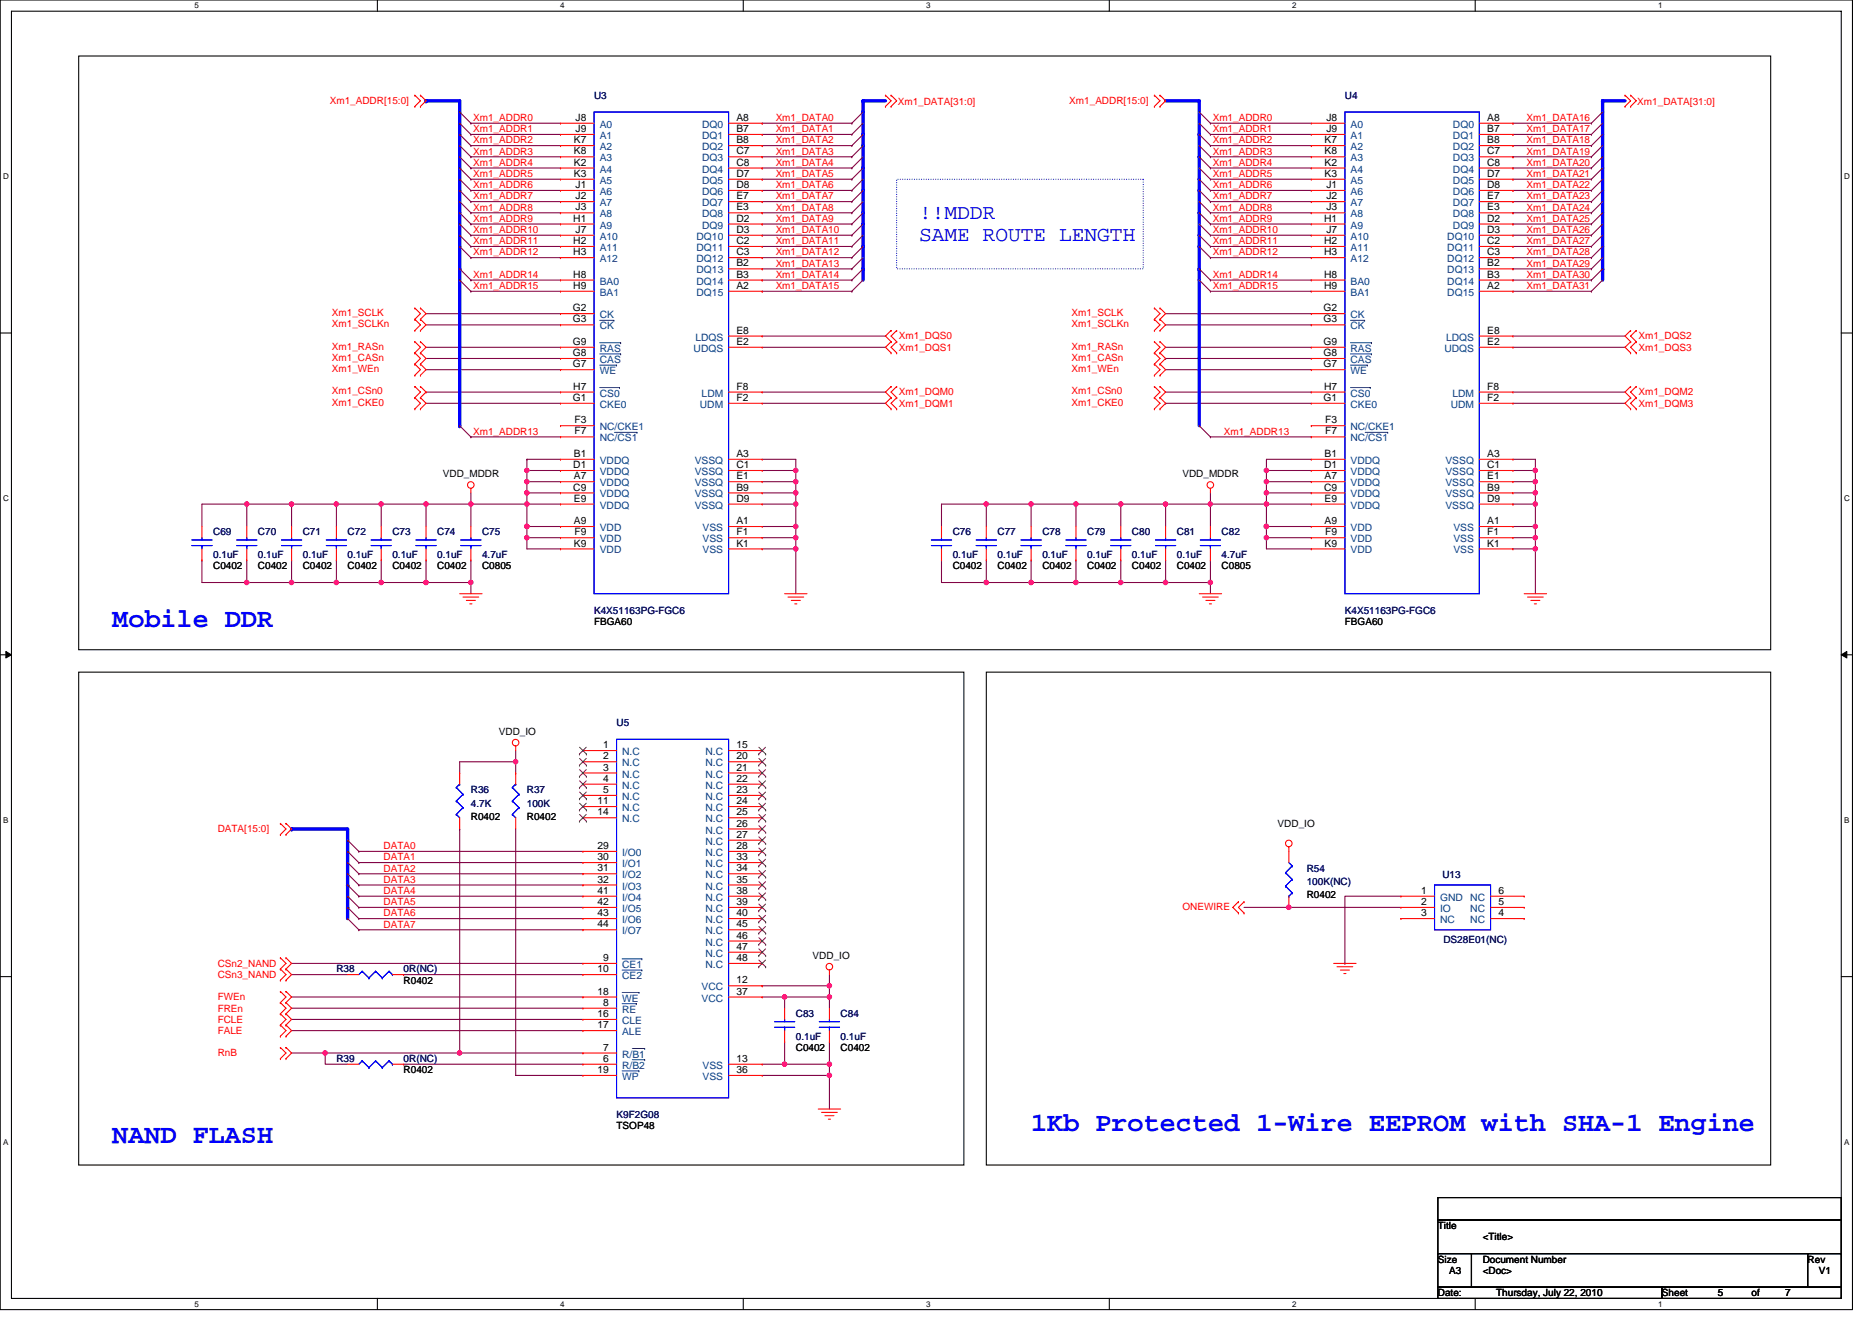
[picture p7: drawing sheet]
<svg xmlns="http://www.w3.org/2000/svg" width="297mm" height="210mm" viewBox="0 0 297 210" stroke-linecap="round" stroke-linejoin="round" font-family="sans-serif">
<defs><g id="words">
<g font-size="4.3" fill="#00f">
<text x="17.8" y="99.6">Mobile DDR</text>
<text x="163.6" y="179.6">1Kb Protected 1-Wire EEPROM with SHA-1 Engine</text>
<text x="17.8" y="181.4">NAND FLASH</text>
</g>
<g font-size="3.4" fill="#00f">
<text x="145.8" y="34.7">!!MDDR</text>
<text x="145.8" y="38.3">SAME ROUTE LENGTH</text>
</g>
<g font-size="1.6" fill="#f00">
<text x="52.3" y="16.5">Xm1_ADDR[15:0]</text>
<text x="142.4" y="16.7">Xm1_DATA[31:0]</text>
<text x="169.7" y="16.5">Xm1_ADDR[15:0]</text>
<text x="259.8" y="16.7">Xm1_DATA[31:0]</text>
<text x="75.1" y="19.2">Xm1_ADDR0</text>
<text x="75.1" y="21">Xm1_ADDR1</text>
<text x="75.1" y="22.8">Xm1_ADDR2</text>
<text x="123.1" y="19.2">Xm1_DATA0</text>
<text x="123.1" y="21">Xm1_DATA1</text>
<text x="123.1" y="22.8">Xm1_DATA2</text>
<text x="192.4" y="19.2">Xm1_ADDR0</text>
<text x="192.4" y="21">Xm1_ADDR1</text>
<text x="192.4" y="22.8">Xm1_ADDR2</text>
<text x="242.2" y="19.2">Xm1_DATA16</text>
<text x="242.2" y="21">Xm1_DATA17</text>
<text x="242.2" y="22.8">Xm1_DATA18</text>
<text x="75.1" y="29.9">Xm1_ADDR6</text>
<text x="75.1" y="24.5">Xm1_ADDR3</text>
<text x="75.1" y="26.3">Xm1_ADDR4</text>
<text x="75.1" y="28.1">Xm1_ADDR5</text>
<text x="123.1" y="26.3">Xm1_DATA4</text>
<text x="123.1" y="28.1">Xm1_DATA5</text>
<text x="123.1" y="29.9">Xm1_DATA6</text>
<text x="123.1" y="24.5">Xm1_DATA3</text>
<text x="192.4" y="29.9">Xm1_ADDR6</text>
<text x="192.4" y="24.5">Xm1_ADDR3</text>
<text x="192.4" y="26.3">Xm1_ADDR4</text>
<text x="192.4" y="28.1">Xm1_ADDR5</text>
<text x="242.2" y="26.3">Xm1_DATA20</text>
<text x="242.2" y="28.1">Xm1_DATA21</text>
<text x="242.2" y="29.9">Xm1_DATA22</text>
<text x="242.2" y="24.5">Xm1_DATA19</text>
<text x="75.1" y="31.6">Xm1_ADDR7</text>
<text x="75.1" y="35.2">Xm1_ADDR9</text>
<text x="75.1" y="33.4">Xm1_ADDR8</text>
<text x="123.1" y="31.6">Xm1_DATA7</text>
<text x="123.1" y="33.4">Xm1_DATA8</text>
<text x="123.1" y="35.2">Xm1_DATA9</text>
<text x="192.4" y="31.6">Xm1_ADDR7</text>
<text x="192.4" y="35.2">Xm1_ADDR9</text>
<text x="192.4" y="33.4">Xm1_ADDR8</text>
<text x="242.2" y="31.6">Xm1_DATA23</text>
<text x="242.2" y="33.4">Xm1_DATA24</text>
<text x="242.2" y="35.2">Xm1_DATA25</text>
<text x="75.1" y="40.5">Xm1_ADDR12</text>
<text x="75.1" y="38.8">Xm1_ADDR11</text>
<text x="75.1" y="37">Xm1_ADDR10</text>
<text x="123.1" y="37">Xm1_DATA10</text>
<text x="123.1" y="38.8">Xm1_DATA11</text>
<text x="123.1" y="40.5">Xm1_DATA12</text>
<text x="192.4" y="40.5">Xm1_ADDR12</text>
<text x="192.4" y="38.8">Xm1_ADDR11</text>
<text x="192.4" y="37">Xm1_ADDR10</text>
<text x="242.2" y="37">Xm1_DATA26</text>
<text x="242.2" y="38.8">Xm1_DATA27</text>
<text x="242.2" y="40.5">Xm1_DATA28</text>
<text x="75.1" y="44.1">Xm1_ADDR14</text>
<text x="75.1" y="45.9">Xm1_ADDR15</text>
<text x="123.1" y="42.3">Xm1_DATA13</text>
<text x="123.1" y="44.1">Xm1_DATA14</text>
<text x="123.1" y="45.9">Xm1_DATA15</text>
<text x="192.4" y="44.1">Xm1_ADDR14</text>
<text x="192.4" y="45.9">Xm1_ADDR15</text>
<text x="242.2" y="42.3">Xm1_DATA29</text>
<text x="242.2" y="44.1">Xm1_DATA30</text>
<text x="242.2" y="45.9">Xm1_DATA31</text>
<text x="52.7" y="50.1">Xm1_SCLK</text>
<text x="52.7" y="51.9">Xm1_SCLKn</text>
<text x="142.6" y="53.9">Xm1_DQS0</text>
<text x="170" y="50.1">Xm1_SCLK</text>
<text x="170" y="51.9">Xm1_SCLKn</text>
<text x="260" y="53.9">Xm1_DQS2</text>
<text x="52.7" y="55.5">Xm1_RASn</text>
<text x="52.7" y="57.3">Xm1_CASn</text>
<text x="52.7" y="59">Xm1_WEn</text>
<text x="142.6" y="55.6">Xm1_DQS1</text>
<text x="170" y="55.5">Xm1_RASn</text>
<text x="170" y="57.3">Xm1_CASn</text>
<text x="170" y="59">Xm1_WEn</text>
<text x="260" y="55.6">Xm1_DQS3</text>
<text x="52.7" y="62.6">Xm1_CSn0</text>
<text x="52.7" y="64.4">Xm1_CKE0</text>
<text x="142.6" y="64.5">Xm1_DQM1</text>
<text x="142.6" y="62.8">Xm1_DQM0</text>
<text x="170" y="62.6">Xm1_CSn0</text>
<text x="170" y="64.4">Xm1_CKE0</text>
<text x="260" y="64.5">Xm1_DQM3</text>
<text x="260" y="62.8">Xm1_DQM2</text>
<text x="75.1" y="69">Xm1_ADDR13</text>
<text x="194.2" y="69">Xm1_ADDR13</text>
<text x="34.5" y="132.1">DATA[15:0]</text>
<text x="60.9" y="134.8">DATA0</text>
<text x="60.9" y="136.5">DATA1</text>
<text x="60.9" y="138.3">DATA2</text>
<text x="60.9" y="140.1">DATA3</text>
<text x="60.9" y="141.9">DATA4</text>
<text x="60.9" y="143.7">DATA5</text>
<text x="60.9" y="145.4">DATA6</text>
<text x="60.9" y="147.2">DATA7</text>
<text x="187.6" y="144.4">ONEWIRE</text>
<text x="34.5" y="153.4">CSn2_NAND</text>
<text x="34.5" y="155.2">CSn3_NAND</text>
<text x="34.5" y="158.8">FWEn</text>
<text x="34.5" y="160.5">FREn</text>
<text x="34.5" y="162.3">FCLE</text>
<text x="34.5" y="164.1">FALE</text>
<text x="34.5" y="167.7">RnB</text>
</g>
<g font-size="1.6" fill="#000080">
<text x="94.3" y="15.6">U3</text>
<text x="213.4" y="15.6">U4</text>
<text x="33.8" y="85">C69</text>
<text x="33.8" y="88.5">0.1uF</text>
<text x="40.9" y="85">C70</text>
<text x="40.9" y="88.5">0.1uF</text>
<text x="48" y="85">C71</text>
<text x="48" y="88.5">0.1uF</text>
<text x="55.2" y="85">C72</text>
<text x="55.2" y="88.5">0.1uF</text>
<text x="62.3" y="85">C73</text>
<text x="62.3" y="88.5">0.1uF</text>
<text x="69.4" y="85">C74</text>
<text x="69.4" y="88.5">0.1uF</text>
<text x="76.5" y="85">C75</text>
<text x="76.5" y="88.5">4.7uF</text>
<text x="151.2" y="85">C76</text>
<text x="151.2" y="88.5">0.1uF</text>
<text x="158.3" y="85">C77</text>
<text x="158.3" y="88.5">0.1uF</text>
<text x="165.4" y="85">C78</text>
<text x="165.4" y="88.5">0.1uF</text>
<text x="172.5" y="85">C79</text>
<text x="172.5" y="88.5">0.1uF</text>
<text x="179.6" y="85">C80</text>
<text x="179.6" y="88.5">0.1uF</text>
<text x="186.7" y="85">C81</text>
<text x="186.7" y="88.5">0.1uF</text>
<text x="193.8" y="85">C82</text>
<text x="193.8" y="88.5">4.7uF</text>
<text x="94.3" y="97.4">K4X51163PG-FGC6</text>
<text x="213.4" y="97.4">K4X51163PG-FGC6</text>
<text x="97.8" y="115.2">U5</text>
<text x="74.7" y="125.9">R36</text>
<text x="83.6" y="125.9">R37</text>
<text x="74.7" y="128">4.7K</text>
<text x="83.6" y="128">100K</text>
<text x="207.3" y="138.3">R54</text>
<text x="207.3" y="140.5">100K(NC)</text>
<text x="228.9" y="139.4">U13</text>
<text x="229" y="149.7">DS28E01(NC)</text>
<text x="53.4" y="154.3">R38</text>
<text x="64" y="154.3">0R(NC)</text>
<text x="126.3" y="161.4">C83</text>
<text x="133.4" y="161.4">C84</text>
<text x="126.3" y="165">0.1uF</text>
<text x="133.4" y="165">0.1uF</text>
<text x="53.4" y="168.6">R39</text>
<text x="64" y="168.6">0R(NC)</text>
<text x="97.8" y="177.4">K9F2G08</text>
</g>
<g font-size="1.6">
<text x="91.1" y="22.7">K7</text>
<text x="91.3" y="19.2">J8</text>
<text x="91.3" y="21">J9</text>
<text x="116.9" y="19.2">A8</text>
<text x="116.9" y="21">B7</text>
<text x="116.9" y="22.7">B8</text>
<text x="210.2" y="22.7">K7</text>
<text x="210.5" y="19.2">J8</text>
<text x="210.5" y="21">J9</text>
<text x="236" y="19.2">A8</text>
<text x="236" y="21">B7</text>
<text x="236" y="22.7">B8</text>
<text x="91.1" y="24.5">K8</text>
<text x="91.1" y="26.3">K2</text>
<text x="91.1" y="28.1">K3</text>
<text x="91.3" y="29.8">J1</text>
<text x="116.9" y="24.5">C7</text>
<text x="116.9" y="26.3">C8</text>
<text x="116.9" y="28.1">D7</text>
<text x="116.9" y="29.8">D8</text>
<text x="210.2" y="24.5">K8</text>
<text x="210.2" y="26.3">K2</text>
<text x="210.2" y="28.1">K3</text>
<text x="210.5" y="29.8">J1</text>
<text x="236" y="24.5">C7</text>
<text x="236" y="26.3">C8</text>
<text x="236" y="28.1">D7</text>
<text x="236" y="29.8">D8</text>
<text x="91" y="35.2">H1</text>
<text x="91.3" y="31.6">J2</text>
<text x="91.3" y="33.4">J3</text>
<text x="116.9" y="31.6">E7</text>
<text x="116.9" y="33.4">E3</text>
<text x="116.9" y="35.2">D2</text>
<text x="210.1" y="35.2">H1</text>
<text x="210.5" y="31.6">J2</text>
<text x="210.5" y="33.4">J3</text>
<text x="236" y="31.6">E7</text>
<text x="236" y="33.4">E3</text>
<text x="236" y="35.2">D2</text>
<text x="91" y="38.7">H2</text>
<text x="91" y="40.5">H3</text>
<text x="91.3" y="37">J7</text>
<text x="116.9" y="37">D3</text>
<text x="116.9" y="38.7">C2</text>
<text x="116.9" y="40.5">C3</text>
<text x="210.1" y="38.7">H2</text>
<text x="210.1" y="40.5">H3</text>
<text x="210.5" y="37">J7</text>
<text x="236" y="37">D3</text>
<text x="236" y="38.7">C2</text>
<text x="236" y="40.5">C3</text>
<text x="91" y="44.1">H8</text>
<text x="91" y="45.8">H9</text>
<text x="116.9" y="42.3">B2</text>
<text x="116.9" y="44.1">B3</text>
<text x="116.9" y="45.8">A2</text>
<text x="210.1" y="44.1">H8</text>
<text x="210.1" y="45.8">H9</text>
<text x="236" y="42.3">B2</text>
<text x="236" y="44.1">B3</text>
<text x="236" y="45.8">A2</text>
<text x="90.9" y="49.4">G2</text>
<text x="90.9" y="51.2">G3</text>
<text x="116.9" y="53">E8</text>
<text x="210" y="49.4">G2</text>
<text x="210" y="51.2">G3</text>
<text x="236" y="53">E8</text>
<text x="90.9" y="54.7">G9</text>
<text x="90.9" y="56.5">G8</text>
<text x="90.9" y="58.3">G7</text>
<text x="116.9" y="54.7">E2</text>
<text x="210" y="54.7">G9</text>
<text x="210" y="56.5">G8</text>
<text x="210" y="58.3">G7</text>
<text x="236" y="54.7">E2</text>
<text x="90.9" y="63.6">G1</text>
<text x="91" y="61.8">H7</text>
<text x="116.9" y="61.8">F8</text>
<text x="116.9" y="63.6">F2</text>
<text x="210" y="63.6">G1</text>
<text x="210.1" y="61.8">H7</text>
<text x="236" y="61.8">F8</text>
<text x="236" y="63.6">F2</text>
<text x="91.2" y="67.2">F3</text>
<text x="91.2" y="69">F7</text>
<text x="210.3" y="67.2">F3</text>
<text x="210.3" y="69">F7</text>
<text x="70.3" y="75.7">VDD_MDDR</text>
<text x="91" y="74.3">D1</text>
<text x="91" y="77.9">C9</text>
<text x="91.1" y="72.5">B1</text>
<text x="91.1" y="76.1">A7</text>
<text x="116.9" y="72.5">A3</text>
<text x="116.9" y="74.3">C1</text>
<text x="116.9" y="76.1">E1</text>
<text x="116.9" y="77.9">B9</text>
<text x="187.6" y="75.7">VDD_MDDR</text>
<text x="210.1" y="74.3">D1</text>
<text x="210.1" y="77.9">C9</text>
<text x="210.2" y="72.5">B1</text>
<text x="210.2" y="76.1">A7</text>
<text x="236" y="72.5">A3</text>
<text x="236" y="74.3">C1</text>
<text x="236" y="76.1">E1</text>
<text x="236" y="77.9">B9</text>
<text x="91.1" y="79.6">E9</text>
<text x="91.1" y="83.2">A9</text>
<text x="116.9" y="79.6">D9</text>
<text x="116.9" y="83.2">A1</text>
<text x="210.2" y="79.6">E9</text>
<text x="210.2" y="83.2">A9</text>
<text x="236" y="79.6">D9</text>
<text x="236" y="83.2">A1</text>
<text x="91.1" y="86.7">K9</text>
<text x="91.2" y="85">F9</text>
<text x="116.9" y="85">F1</text>
<text x="116.9" y="86.7">K1</text>
<text x="210.2" y="86.7">K9</text>
<text x="210.3" y="85">F9</text>
<text x="236" y="85">F1</text>
<text x="236" y="86.7">K1</text>
<text x="33.8" y="90.3">C0402</text>
<text x="40.9" y="90.3">C0402</text>
<text x="48" y="90.3">C0402</text>
<text x="55.2" y="90.3">C0402</text>
<text x="62.3" y="90.3">C0402</text>
<text x="69.4" y="90.3">C0402</text>
<text x="76.5" y="90.3">C0805</text>
<text x="151.2" y="90.3">C0402</text>
<text x="158.3" y="90.3">C0402</text>
<text x="165.4" y="90.3">C0402</text>
<text x="172.5" y="90.3">C0402</text>
<text x="179.6" y="90.3">C0402</text>
<text x="186.7" y="90.3">C0402</text>
<text x="193.8" y="90.3">C0805</text>
<text x="94.3" y="99.2">FBGA60</text>
<text x="213.4" y="99.2">FBGA60</text>
<text x="79.2" y="116.6">VDD_IO</text>
<text x="95.7" y="118.7">1</text>
<text x="116.9" y="118.7">15</text>
<text x="95.7" y="120.5">2</text>
<text x="95.7" y="122.3">3</text>
<text x="95.7" y="124.1">4</text>
<text x="95.7" y="125.9">5</text>
<text x="116.9" y="120.5">20</text>
<text x="116.9" y="122.3">21</text>
<text x="116.9" y="124.1">22</text>
<text x="116.9" y="125.9">23</text>
<text x="74.7" y="130.2">R0402</text>
<text x="83.6" y="130.2">R0402</text>
<text x="94.8" y="127.6">11</text>
<text x="94.8" y="129.4">14</text>
<text x="116.9" y="127.6">24</text>
<text x="116.9" y="129.4">25</text>
<text x="116.9" y="131.2">26</text>
<text x="202.7" y="131.2">VDD_IO</text>
<text x="94.8" y="134.7">29</text>
<text x="94.8" y="136.5">30</text>
<text x="116.9" y="133">27</text>
<text x="116.9" y="134.7">28</text>
<text x="116.9" y="136.5">33</text>
<text x="94.8" y="138.3">31</text>
<text x="94.8" y="140.1">32</text>
<text x="94.8" y="141.9">41</text>
<text x="94.8" y="143.6">42</text>
<text x="116.9" y="138.3">34</text>
<text x="116.9" y="140.1">35</text>
<text x="116.9" y="141.9">38</text>
<text x="116.9" y="143.6">39</text>
<text x="207.3" y="142.6">R0402</text>
<text x="225.5" y="141.9">1</text>
<text x="225.5" y="143.6">2</text>
<text x="237.8" y="143.6">5</text>
<text x="237.8" y="141.9">6</text>
<text x="94.8" y="145.4">43</text>
<text x="94.8" y="147.2">44</text>
<text x="116.9" y="145.4">40</text>
<text x="116.9" y="147.2">45</text>
<text x="116.9" y="149">46</text>
<text x="225.5" y="145.4">3</text>
<text x="237.8" y="145.4">4</text>
<text x="94.8" y="154.3">10</text>
<text x="95.7" y="152.5">9</text>
<text x="116.9" y="150.7">47</text>
<text x="116.9" y="152.5">48</text>
<text x="128.9" y="152.2">VDD_IO</text>
<text x="64" y="156.1">R0402</text>
<text x="94.8" y="161.4">16</text>
<text x="94.8" y="157.9">18</text>
<text x="95.7" y="159.6">8</text>
<text x="116.9" y="156.1">12</text>
<text x="116.9" y="157.9">37</text>
<text x="94.8" y="163.2">17</text>
<text x="95.7" y="166.8">7</text>
<text x="126.3" y="166.8">C0402</text>
<text x="133.4" y="166.8">C0402</text>
<text x="64" y="170.3">R0402</text>
<text x="94.8" y="170.3">19</text>
<text x="95.7" y="168.5">6</text>
<text x="116.9" y="168.5">13</text>
<text x="116.9" y="170.3">36</text>
<text x="97.8" y="179.2">TSOP48</text>
<text x="228.2" y="195.1">Title</text>
<text x="235.3" y="196.8">&lt;Title&gt;</text>
<text x="228.2" y="200.4">Size</text>
<text x="229.9" y="202.2">A3</text>
<text x="235.3" y="200.4">Document Number</text>
<text x="235.3" y="202.2">&lt;Doc&gt;</text>
<text x="286.8" y="200.4">Rev</text>
<text x="288.6" y="202.2">V1</text>
<text x="228.2" y="205.7">Date:</text>
<text x="237.4" y="205.7">Thursday, July 22, 2010</text>
<text x="263.7" y="205.7">Sheet</text>
<text x="272.6" y="205.7">5</text>
<text x="277.9" y="205.7">of</text>
<text x="283.3" y="205.7">7</text>
</g>
<g font-size="1.6" fill="#004080">
<text x="95.2" y="20.3">A0</text>
<text x="95.2" y="22.1">A1</text>
<text x="95.2" y="23.8">A2</text>
<text x="111.4" y="20.3">DQ0</text>
<text x="111.4" y="22.1">DQ1</text>
<text x="111.4" y="23.8">DQ2</text>
<text x="214.3" y="20.3">A0</text>
<text x="214.3" y="22.1">A1</text>
<text x="214.3" y="23.8">A2</text>
<text x="230.5" y="20.3">DQ0</text>
<text x="230.5" y="22.1">DQ1</text>
<text x="230.5" y="23.8">DQ2</text>
<text x="95.2" y="25.6">A3</text>
<text x="95.2" y="27.4">A4</text>
<text x="95.2" y="29.2">A5</text>
<text x="111.4" y="25.6">DQ3</text>
<text x="111.4" y="27.4">DQ4</text>
<text x="111.4" y="29.2">DQ5</text>
<text x="214.3" y="25.6">A3</text>
<text x="214.3" y="27.4">A4</text>
<text x="214.3" y="29.2">A5</text>
<text x="230.5" y="25.6">DQ3</text>
<text x="230.5" y="27.4">DQ4</text>
<text x="230.5" y="29.2">DQ5</text>
<text x="95.2" y="30.9">A6</text>
<text x="95.2" y="32.7">A7</text>
<text x="95.2" y="34.5">A8</text>
<text x="111.4" y="30.9">DQ6</text>
<text x="111.4" y="32.7">DQ7</text>
<text x="111.4" y="34.5">DQ8</text>
<text x="214.3" y="30.9">A6</text>
<text x="214.3" y="32.7">A7</text>
<text x="214.3" y="34.5">A8</text>
<text x="230.5" y="30.9">DQ6</text>
<text x="230.5" y="32.7">DQ7</text>
<text x="230.5" y="34.5">DQ8</text>
<text x="95.2" y="36.3">A9</text>
<text x="95.2" y="38.1">A10</text>
<text x="95.2" y="39.8">A11</text>
<text x="95.2" y="41.6">A12</text>
<text x="110.5" y="38.1">DQ10</text>
<text x="110.5" y="39.8">DQ11</text>
<text x="110.5" y="41.6">DQ12</text>
<text x="111.4" y="36.3">DQ9</text>
<text x="214.3" y="36.3">A9</text>
<text x="214.3" y="38.1">A10</text>
<text x="214.3" y="39.8">A11</text>
<text x="214.3" y="41.6">A12</text>
<text x="229.7" y="38.1">DQ10</text>
<text x="229.7" y="39.8">DQ11</text>
<text x="229.7" y="41.6">DQ12</text>
<text x="230.5" y="36.3">DQ9</text>
<text x="95.2" y="45.2">BA0</text>
<text x="95.2" y="46.9">BA1</text>
<text x="110.5" y="43.4">DQ13</text>
<text x="110.5" y="45.2">DQ14</text>
<text x="110.5" y="46.9">DQ15</text>
<text x="214.3" y="45.2">BA0</text>
<text x="214.3" y="46.9">BA1</text>
<text x="229.7" y="43.4">DQ13</text>
<text x="229.7" y="45.2">DQ14</text>
<text x="229.7" y="46.9">DQ15</text>
<text x="95.2" y="50.5">CK</text>
<text x="95.2" y="52.3">CK</text>
<text x="214.3" y="50.5">CK</text>
<text x="214.3" y="52.3">CK</text>
<text x="95.2" y="55.8">RAS</text>
<text x="95.2" y="57.6">CAS</text>
<text x="95.2" y="59.4">WE</text>
<text x="110.1" y="55.8">UDQS</text>
<text x="110.3" y="54.1">LDQS</text>
<text x="214.3" y="55.8">RAS</text>
<text x="214.3" y="57.6">CAS</text>
<text x="214.3" y="59.4">WE</text>
<text x="229.2" y="55.8">UDQS</text>
<text x="229.5" y="54.1">LDQS</text>
<text x="95.2" y="62.9">CS0</text>
<text x="95.2" y="64.7">CKE0</text>
<text x="111.1" y="64.7">UDM</text>
<text x="111.3" y="62.9">LDM</text>
<text x="214.3" y="62.9">CS0</text>
<text x="214.3" y="64.7">CKE0</text>
<text x="230.2" y="64.7">UDM</text>
<text x="230.5" y="62.9">LDM</text>
<text x="95.2" y="68.3">NC/CKE1</text>
<text x="95.2" y="70.1">NC/CS1</text>
<text x="214.3" y="68.3">NC/CKE1</text>
<text x="214.3" y="70.1">NC/CS1</text>
<text x="95.2" y="73.6">VDDQ</text>
<text x="95.2" y="75.4">VDDQ</text>
<text x="95.2" y="77.2">VDDQ</text>
<text x="110.2" y="73.6">VSSQ</text>
<text x="110.2" y="75.4">VSSQ</text>
<text x="110.2" y="77.2">VSSQ</text>
<text x="214.3" y="73.6">VDDQ</text>
<text x="214.3" y="75.4">VDDQ</text>
<text x="214.3" y="77.2">VDDQ</text>
<text x="229.4" y="73.6">VSSQ</text>
<text x="229.4" y="75.4">VSSQ</text>
<text x="229.4" y="77.2">VSSQ</text>
<text x="95.2" y="79">VDDQ</text>
<text x="95.2" y="80.7">VDDQ</text>
<text x="110.2" y="79">VSSQ</text>
<text x="110.2" y="80.7">VSSQ</text>
<text x="214.3" y="79">VDDQ</text>
<text x="214.3" y="80.7">VDDQ</text>
<text x="229.4" y="79">VSSQ</text>
<text x="229.4" y="80.7">VSSQ</text>
<text x="95.2" y="84.3">VDD</text>
<text x="95.2" y="86.1">VDD</text>
<text x="95.2" y="87.8">VDD</text>
<text x="111.5" y="84.3">VSS</text>
<text x="111.5" y="86.1">VSS</text>
<text x="111.5" y="87.8">VSS</text>
<text x="214.3" y="84.3">VDD</text>
<text x="214.3" y="86.1">VDD</text>
<text x="214.3" y="87.8">VDD</text>
<text x="230.6" y="84.3">VSS</text>
<text x="230.6" y="86.1">VSS</text>
<text x="230.6" y="87.8">VSS</text>
<text x="98.7" y="119.8">N.C</text>
<text x="111.9" y="119.8">N.C</text>
<text x="98.7" y="121.6">N.C</text>
<text x="98.7" y="123.4">N.C</text>
<text x="98.7" y="125.2">N.C</text>
<text x="111.9" y="121.6">N.C</text>
<text x="111.9" y="123.4">N.C</text>
<text x="111.9" y="125.2">N.C</text>
<text x="98.7" y="127">N.C</text>
<text x="98.7" y="128.7">N.C</text>
<text x="98.7" y="130.5">N.C</text>
<text x="111.9" y="127">N.C</text>
<text x="111.9" y="128.7">N.C</text>
<text x="111.9" y="130.5">N.C</text>
<text x="98.7" y="135.8">I/O0</text>
<text x="98.7" y="137.6">I/O1</text>
<text x="111.9" y="132.3">N.C</text>
<text x="111.9" y="134.1">N.C</text>
<text x="111.9" y="135.8">N.C</text>
<text x="111.9" y="137.6">N.C</text>
<text x="98.7" y="139.4">I/O2</text>
<text x="98.7" y="141.2">I/O3</text>
<text x="98.7" y="143">I/O4</text>
<text x="111.9" y="139.4">N.C</text>
<text x="111.9" y="141.2">N.C</text>
<text x="111.9" y="143">N.C</text>
<text x="228.5" y="143">GND</text>
<text x="233.3" y="143">NC</text>
<text x="98.7" y="144.7">I/O5</text>
<text x="98.7" y="146.5">I/O6</text>
<text x="98.7" y="148.3">I/O7</text>
<text x="111.9" y="144.7">N.C</text>
<text x="111.9" y="146.5">N.C</text>
<text x="111.9" y="148.3">N.C</text>
<text x="228.5" y="144.7">IO</text>
<text x="228.5" y="146.5">NC</text>
<text x="233.3" y="146.5">NC</text>
<text x="233.3" y="144.7">NC</text>
<text x="98.7" y="153.6">CE1</text>
<text x="98.7" y="155.4">CE2</text>
<text x="111.9" y="150.1">N.C</text>
<text x="111.9" y="151.8">N.C</text>
<text x="111.9" y="153.6">N.C</text>
<text x="98.7" y="159">WE</text>
<text x="98.7" y="160.7">RE</text>
<text x="111.3" y="157.2">VCC</text>
<text x="111.3" y="159">VCC</text>
<text x="98.7" y="162.5">CLE</text>
<text x="98.7" y="164.3">ALE</text>
<text x="98.7" y="167.9">R/B1</text>
<text x="98.7" y="169.6">R/B2</text>
<text x="98.7" y="171.4">WP</text>
<text x="111.5" y="169.6">VSS</text>
<text x="111.5" y="171.4">VSS</text>
</g>
<g font-size="1.3">
<text x="30.8" y="1.3">5</text>
<text x="88.9" y="1.3">4</text>
<text x="147" y="1.3">3</text>
<text x="205" y="1.3">2</text>
<text x="263.1" y="1.3">1</text>
<text x=".5" y="28.4">D</text>
<text x="292.6" y="28.4">D</text>
<text x=".5" y="79.5">C</text>
<text x="292.6" y="79.5">C</text>
<text x=".5" y="130.6">B</text>
<text x="292.6" y="130.6">B</text>
<text x=".5" y="181.7">A</text>
<text x="292.6" y="181.7">A</text>
<text x="30.8" y="207.4">5</text>
<text x="88.9" y="207.4">4</text>
<text x="147" y="207.4">3</text>
<text x="205" y="207.4">2</text>
<text x="263.1" y="207.4">1</text>
</g>
</g></defs>
<path d="M0 0h293.9v207.9h-293.9zM1.8 1.8h290.4v204.3h-290.4z" fill="none" stroke="#000" stroke-width=".17"/>
<g fill="#fff">
<path d="M30.8 .2h.7v1.4h-.7z"/>
<path d="M30.8 206.3h.7v1.4h-.7z"/>
</g>
<path d="M59.9 0v1.8M59.9 206.1v1.8" fill="none" stroke="#000" stroke-width=".17"/>
<g fill="#fff">
<path d="M88.9 .2h.7v1.4h-.7z"/>
<path d="M88.9 206.3h.7v1.4h-.7z"/>
</g>
<path d="M117.9 0v1.8M117.9 206.1v1.8" fill="none" stroke="#000" stroke-width=".17"/>
<g fill="#fff">
<path d="M147 .2h.7v1.4h-.7z"/>
<path d="M147 206.3h.7v1.4h-.7z"/>
</g>
<path d="M176 0v1.8M176 206.1v1.8" fill="none" stroke="#000" stroke-width=".17"/>
<g fill="#fff">
<path d="M205 .2h.7v1.4h-.7z"/>
<path d="M205 206.3h.7v1.4h-.7z"/>
</g>
<path d="M234.1 0v1.8M234.1 206.1v1.8" fill="none" stroke="#000" stroke-width=".17"/>
<g fill="#fff">
<path d="M263.1 .2h.7v1.4h-.7z"/>
<path d="M263.1 206.3h.7v1.4h-.7z"/>
<path d="M.5 27.3h.9v1.4h-.9z"/>
<path d="M292.6 27.3h.9v1.4h-.9z"/>
<path d="M.5 78.4h.9v1.4h-.9z"/>
<path d="M292.6 78.4h.9v1.4h-.9z"/>
</g>
<path d="M0 52.9h1.8M292.2 52.9h1.7" fill="none" stroke="#000" stroke-width=".17"/>
<g fill="#fff">
<path d="M.5 129.5h.8v1.4h-.8z"/>
<path d="M292.6 129.5h.9v1.4h-.9z"/>
</g>
<path d="M0 103.9h1.8M292.2 103.9h1.7" fill="none" stroke="#000" stroke-width=".17"/>
<path d="M.9 103.4l.9 .5-.9 .5zM292.2 103.9l.8-.5v1z" fill="#000" stroke="#000" stroke-width=".16"/>
<g fill="#fff">
<path d="M.5 180.5h.8v1.4h-.8z"/>
<path d="M292.6 180.5h.9v1.4h-.9z"/>
</g>
<path d="M12.5 8.9h268.5v94.2h-268.5zM12.5 106.7h140.4v78.2h-140.4zM156.5 106.7h124.5v78.2h-124.5zM0 155h1.8M292.2 155h1.7M228.2 190.1h64v3.5h-64zM228.2 193.6h64v5.4h-64zM228.2 199h5.3v5.3h-5.3zM233.5 199h53.3v5.3h-53.3zM286.8 199h5.4v5.3h-5.4zM228.2 204.3h35.5v1.8h-35.5zM263.7 204.3h28.5v1.8h-28.5z" fill="none" stroke="#000" stroke-width=".17"/>
<path d="M142.3 28.4h39.1v14.3h-39.1z" fill="none" stroke="#00f" stroke-width=".17" stroke-dasharray="0 .3"/>
<g fill="none" stroke="#800040" stroke-width=".17">
<path d="M72.9 19.6h.1M72.9 17.8h.1M72.9 19.6l1.8 1.7M72.9 17.8l1.8 1.8M74.7 19.6h.1M74.7 19.6h14.2M120.9 19.6h.1M120.9 19.6h14.3M135.2 19.6h.1M136.9 19.6l-1.7 1.7M136.9 17.8l-1.7 1.8M190.3 19.6h.1"/>
<path d="M190.3 17.8h.1M190.3 19.6l1.8 1.7M190.3 17.8l1.8 1.8M192.1 19.6h.1M192.1 19.6h16M240.1 19.6h.1M240.1 19.6h12.4M252.5 19.6h.1M254.3 19.6l-1.8 1.7M254.3 17.8l-1.8 1.8M72.9 39.1h.1M72.9 37.3h.1"/>
<path d="M72.9 35.6h.1M72.9 33.8h.1M72.9 32h.1M72.9 30.2h.1M72.9 28.4h.1M72.9 26.7h.1M72.9 24.9h.1M72.9 23.1h.1M72.9 21.3h.1M72.9 39.1l1.8 1.8M72.9 37.3l1.8 1.8M72.9 35.6l1.8 1.7"/>
<path d="M72.9 33.8l1.8 1.8M72.9 32l1.8 1.8M72.9 30.2l1.8 1.8M72.9 28.4l1.8 1.8M72.9 26.7l1.8 1.7M72.9 24.9l1.8 1.8M72.9 23.1l1.8 1.8M72.9 21.3l1.8 1.8M74.7 30.2h.1M74.7 32h.1M74.7 39.1h.1M74.7 37.3h.1"/>
<path d="M74.7 35.6h.1M74.7 33.8h.1M74.7 21.3h.1M74.7 23.1h.1M74.7 24.9h.1M74.7 26.7h.1M74.7 28.4h.1M74.7 30.2h14.2M74.7 26.7h14.2M74.7 32h14.2M74.7 28.4h14.2M74.7 39.1h14.2"/>
<path d="M74.7 37.3h14.2M74.7 35.6h14.2M74.7 33.8h14.2M74.7 21.3h14.2M74.7 23.1h14.2M74.7 24.9h14.2M120.9 26.7h.1M120.9 28.4h.1M120.9 30.2h.1M120.9 32h.1M120.9 33.8h.1M120.9 35.6h.1"/>
<path d="M120.9 37.3h.1M120.9 39.1h.1M120.9 21.3h.1M120.9 23.1h.1M120.9 24.9h.1M120.9 30.2h14.3M120.9 26.7h14.3M120.9 32h14.3M120.9 28.4h14.3M120.9 39.1h14.3M120.9 37.3h14.3M120.9 35.6h14.3"/>
<path d="M120.9 33.8h14.3M120.9 21.3h14.3M120.9 23.1h14.3M120.9 24.9h14.3M135.2 39.1h.1M135.2 37.3h.1M135.2 35.6h.1M135.2 33.8h.1M135.2 32h.1M135.2 30.2h.1M135.2 28.4h.1M135.2 26.7h.1"/>
<path d="M135.2 24.9h.1M135.2 23.1h.1M135.2 21.3h.1M136.9 39.1l-1.7 1.8M136.9 37.3l-1.7 1.8M136.9 35.6l-1.7 1.7M136.9 33.8l-1.7 1.8M136.9 32l-1.7 1.8M136.9 30.2l-1.7 1.8M136.9 28.4l-1.7 1.8M136.9 26.7l-1.7 1.7M136.9 24.9l-1.7 1.8"/>
<path d="M136.9 23.1l-1.7 1.8M136.9 21.3l-1.7 1.8M190.3 39.1h.1M190.3 37.3h.1M190.3 35.6h.1M190.3 33.8h.1M190.3 32h.1M190.3 30.2h.1M190.3 28.4h.1M190.3 26.7h.1M190.3 24.9h.1M190.3 23.1h.1"/>
<path d="M190.3 21.3h.1M190.3 39.1l1.8 1.8M190.3 37.3l1.8 1.8M190.3 35.6l1.8 1.7M190.3 33.8l1.8 1.8M190.3 32l1.8 1.8M190.3 30.2l1.8 1.8M190.3 28.4l1.8 1.8M190.3 26.7l1.8 1.7M190.3 24.9l1.8 1.8M190.3 23.1l1.8 1.8M190.3 21.3l1.8 1.8"/>
<path d="M192.1 30.2h.1M192.1 32h.1M192.1 39.1h.1M192.1 37.3h.1M192.1 35.6h.1M192.1 33.8h.1M192.1 21.3h.1M192.1 23.1h.1M192.1 24.9h.1M192.1 26.7h.1M192.1 28.4h.1M192.1 30.2h16"/>
<path d="M192.1 26.7h16M192.1 32h16M192.1 28.4h16M192.1 39.1h16M192.1 37.3h16M192.1 35.6h16M192.1 33.8h16M192.1 21.3h16M192.1 23.1h16M192.1 24.9h16M240.1 26.7h.1M240.1 28.4h.1"/>
<path d="M240.1 30.2h.1M240.1 32h.1M240.1 33.8h.1M240.1 35.6h.1M240.1 37.3h.1M240.1 39.1h.1M240.1 21.3h.1M240.1 23.1h.1M240.1 24.9h.1M240.1 30.2h12.4M240.1 26.7h12.4M240.1 32h12.4"/>
<path d="M240.1 28.4h12.4M240.1 39.1h12.4M240.1 37.3h12.4M240.1 35.6h12.4M240.1 33.8h12.4M240.1 21.3h12.4M240.1 23.1h12.4M240.1 24.9h12.4M252.5 39.1h.1M252.5 37.3h.1M252.5 35.6h.1M252.5 33.8h.1"/>
<path d="M252.5 32h.1M252.5 30.2h.1M252.5 28.4h.1M252.5 26.7h.1M252.5 24.9h.1M252.5 23.1h.1M252.5 21.3h.1M254.3 39.1l-1.8 1.8M254.3 37.3l-1.8 1.8M254.3 35.6l-1.8 1.7M254.3 33.8l-1.8 1.8M254.3 32l-1.8 1.8"/>
<path d="M254.3 30.2l-1.8 1.8M254.3 28.4l-1.8 1.8M254.3 26.7l-1.8 1.7M254.3 24.9l-1.8 1.8M254.3 23.1l-1.8 1.8M254.3 21.3l-1.8 1.8M67.6 49.8h21.3M67.6 51.6h21.3M67.6 55.1h21.3M67.6 56.9h21.3M67.6 58.7h21.3M72.9 44.4h.1"/>
<path d="M72.9 42.7h.1M72.9 44.4l1.8 1.8M72.9 42.7l1.8 1.7M74.7 40.9h.1M74.7 44.4h.1M74.7 46.2h.1M74.7 40.9h14.2M74.7 44.4h14.2M74.7 46.2h14.2M120.9 55.1h19.6M120.9 53.3h19.6M120.9 40.9h.1"/>
<path d="M120.9 42.7h.1M120.9 44.4h.1M120.9 46.2h.1M120.9 40.9h14.3M120.9 44.4h14.3M120.9 46.2h14.3M120.9 42.7h14.3M135.2 46.2h.1M135.2 44.4h.1M135.2 42.7h.1M135.2 40.9h.1M136.9 44.4l-1.7 1.8"/>
<path d="M136.9 42.7l-1.7 1.7M136.9 40.9l-1.7 1.8M185 49.8h23.1M185 51.6h23.1M185 55.1h23.1M185 56.9h.1M185 58.7h23.1M185 56.9h23.1M190.3 44.4h.1M190.3 42.7h.1M190.3 44.4l1.8 1.8M190.3 42.7l1.8 1.7"/>
<path d="M192.1 40.9h.1M192.1 44.4h.1M192.1 46.2h.1M192.1 40.9h16M192.1 44.4h16M192.1 46.2h16M240.1 55.1h17.7M240.1 53.3h17.7M240.1 40.9h.1M240.1 42.7h.1M240.1 44.4h.1M240.1 46.2h.1"/>
<path d="M240.1 40.9h12.4M240.1 44.4h12.4M240.1 46.2h12.4M240.1 42.7h12.4M252.5 46.2h.1M252.5 44.4h.1M252.5 42.7h.1M252.5 40.9h.1M254.3 44.4l-1.8 1.8M254.3 42.7l-1.8 1.7M254.3 40.9l-1.8 1.8M67.6 62.2h.1"/>
<path d="M67.6 64h21.3M67.6 62.2h21.3M72.9 67.6h.1M72.9 67.6l1.8 1.7M74.7 78.2v1.8M74.7 69.3h.1M74.7 69.3h14.2M83.6 72.9h.1M83.6 74.7h5.3M83.6 76.5h.1M83.6 72.9v1.8M83.6 78.2h.1"/>
<path d="M83.6 78.2v1.8M83.6 76.5h5.3M83.6 74.7h.1M83.6 72.9h5.3M83.6 74.7v3.5M83.6 78.2h5.3M120.9 64h19.6M120.9 62.2h19.6M120.9 72.9h5.4v1.8M120.9 76.5h5.4M120.9 78.2h5.4M120.9 74.7h5.4"/>
<path d="M126.3 78.2h.1M126.3 74.7h.1M126.3 76.5h.1M126.3 74.7v12.4M185 62.2h23.1M185 64h.1M185 64h23.1M190.3 67.6h.1M190.3 67.6l1.8 1.7M192.1 69.3h.1M192.1 78.2v5.4M192.1 69.3h16"/>
<path d="M201 76.5h.1M201 78.2v1.8M201 74.7h7.1M201 78.2h.1M201 74.7h.1M201 76.5h7.1M201 74.7v3.5M201 78.2h7.1M208.1 72.9h-7.1v1.8M240.1 64h17.7M240.1 62.2h17.7M240.1 72.9h3.5v1.8"/>
<path d="M240.1 78.2h3.5M240.1 74.7h3.5M240.1 76.5h3.5M243.6 74.7h.1M243.6 78.2h.1M243.6 76.5h.1M243.6 74.7v19.5M32 88.9v3.6h7.2M39.2 80h-7.2v3.6M39.2 92.5h.1M39.2 88.9v3.6M39.2 80h.1"/>
<path d="M39.2 80v3.6M39.2 80h14.2M39.2 92.5h35.5M46.3 88.9v3.6M46.3 80h.1M46.3 92.5h.1M46.3 80v3.6M53.4 88.9v3.6M53.4 80h7.1M53.4 92.5h.1M53.4 80h.1M53.4 80v3.6"/>
<path d="M60.5 88.9v3.6M60.5 80h.1M60.5 80v3.6M60.5 92.5h.1M60.5 80h14.2M67.6 88.9v3.6M67.6 92.5h.1M67.6 80v3.6M67.6 80h.1M74.7 92.5v1.7M74.7 80v3.6M74.7 80h8.9"/>
<path d="M74.7 88.9v3.6M83.6 83.6v3.5h5.3M83.6 83.6h.1M83.6 80h.1M83.6 85.3h5.3M83.6 80v3.6M83.6 85.3h.1M83.6 83.6h5.3M83.6 80h5.3M120.9 80h5.4M120.9 83.6h5.4M120.9 87.1h5.4"/>
<path d="M120.9 85.3h5.4M126.3 87.1h.1M126.3 83.6h.1M126.3 80h.1M126.3 87.1v7.1M149.4 88.9v3.6h7.1M156.5 80h7.1M156.5 92.5h.1M156.5 80h.1M156.5 88.9v3.6M156.5 80h-7.1v3.6M156.5 92.5h35.6"/>
<path d="M156.5 80v3.6M163.6 92.5h.1M163.6 80h.1M163.6 88.9v3.6M163.6 80v3.6M163.6 80h14.2M170.7 80v3.6M170.7 88.9v3.6M170.7 80h.1M170.7 92.5h.1M177.8 80h.1M177.8 88.9v3.6"/>
<path d="M177.8 92.5h.1M177.8 80h7.2M177.8 80v3.6M185 80h.1M185 92.5h.1M185 80v3.6M185 88.9v3.6M185 80h23.1M192.1 92.5h.1M192.1 80h.1M192.1 88.9v3.6M192.1 92.5v1.7"/>
<path d="M201 85.3v1.8h7.1M201 83.6h.1M201 85.3h.1M201 80h.1M201 80v3.6M201 83.6h7.1M201 83.6v1.7M201 85.3h7.1M240.1 87.1h3.5M240.1 83.6h3.5M240.1 85.3h3.5M240.1 80h.1"/>
<path d="M240.1 80h3.5M243.6 80h.1M243.6 83.6h.1M243.6 87.1h.1M243.6 85.3h.1M81.8 119.1v1.8M55.2 138.7h.1M55.2 136.9h.1M55.2 135.1h.1M55.2 133.3h.1M55.2 138.7l1.7 1.8M55.2 136.9l1.7 1.8"/>
<path d="M55.2 135.1l1.7 1.8M55.2 133.3l1.7 1.8M56.9 135.1h.1M56.9 136.9h.1M56.9 138.7h.1M56.9 135.1h35.6M56.9 136.9h35.6M56.9 138.7h35.6M72.9 131.6h.1M72.9 131.6v35.5M81.8 120.9h-8.9v1.8M81.8 131.6v39.1h10.7"/>
<path d="M81.8 120.9h.1M81.8 120.9v1.8M46.3 152.9h46.2M46.3 154.7h8.9M46.3 158.2h46.2M55.2 145.8h.1M55.2 144h.1M55.2 142.2h.1M55.2 140.5h.1M55.2 145.8l1.7 1.8M55.2 144l1.7 1.8M55.2 142.2l1.7 1.8"/>
<path d="M55.2 140.5l1.7 1.7M56.9 140.5h.1M56.9 142.2h.1M56.9 144h.1M56.9 145.8h.1M56.9 147.6h.1M56.9 140.5h35.6M56.9 142.2h35.6M56.9 144h35.6M56.9 145.8h35.6M56.9 147.6h35.6M64 154.7h28.5"/>
<path d="M120.9 158.2h3.6v1.8M120.9 156.5h.1M120.9 156.5h10.7M124.5 158.2h.1M124.5 158.2h7.1M131.6 154.7v1.8M131.6 156.5v1.7M131.6 158.2v1.8M197.4 144h7.1M204.5 144h.1M204.5 144h17.8M213.4 152.9h.1"/>
<path d="M222.3 142.2h-8.9v10.7M46.3 163.6h46.2M46.3 167.1h5.3v1.8h3.6M46.3 160h46.2M46.3 161.8h46.2M51.6 167.1h.1M51.6 167.1h21.3M64 168.9h28.5M72.9 167.1h19.6M120.9 170.7h10.7M120.9 168.9h3.6M124.5 168.9h.1"/>
<path d="M124.5 165.4v3.5M124.5 168.9h7.1M131.6 165.4v3.5M131.6 170.7h.1M131.6 168.9v1.8M131.6 170.7v5.3"/>
</g>
<g fill="#f0f" stroke="#f0f" stroke-width=".17">
<circle cx="51.6" cy="167.1" r=".35"/>
<circle cx="200.9" cy="83.6" r=".35"/>
<circle cx="131.6" cy="158.2" r=".35"/>
<circle cx="124.5" cy="158.2" r=".35"/>
<circle cx="131.6" cy="168.9" r=".35"/>
<circle cx="124.5" cy="168.9" r=".35"/>
<circle cx="243.6" cy="80" r=".35"/>
<circle cx="72.9" cy="167.1" r=".35"/>
<circle cx="46.3" cy="80" r=".35"/>
<circle cx="126.3" cy="85.3" r=".35"/>
<circle cx="126.3" cy="87.1" r=".35"/>
<circle cx="131.6" cy="156.5" r=".35"/>
<circle cx="156.5" cy="92.4" r=".35"/>
<circle cx="163.6" cy="92.4" r=".35"/>
<circle cx="156.5" cy="80" r=".35"/>
<circle cx="83.6" cy="76.4" r=".35"/>
<circle cx="83.6" cy="83.6" r=".35"/>
<circle cx="192.1" cy="92.4" r=".35"/>
<circle cx="177.8" cy="80" r=".35"/>
<circle cx="184.9" cy="80" r=".35"/>
<circle cx="81.8" cy="120.9" r=".35"/>
<circle cx="131.6" cy="170.7" r=".35"/>
<circle cx="126.3" cy="83.6" r=".35"/>
<circle cx="126.3" cy="80" r=".35"/>
<circle cx="39.1" cy="92.4" r=".35"/>
<circle cx="243.6" cy="74.7" r=".35"/>
<circle cx="243.6" cy="78.2" r=".35"/>
<circle cx="243.6" cy="83.6" r=".35"/>
<circle cx="46.3" cy="92.4" r=".35"/>
<circle cx="170.7" cy="80" r=".35"/>
<circle cx="60.5" cy="80" r=".35"/>
<circle cx="83.6" cy="80" r=".35"/>
<circle cx="192.1" cy="80" r=".35"/>
<circle cx="163.6" cy="80" r=".35"/>
<circle cx="243.6" cy="76.4" r=".35"/>
<circle cx="83.6" cy="78.2" r=".35"/>
<circle cx="126.3" cy="78.2" r=".35"/>
<circle cx="177.8" cy="92.4" r=".35"/>
<circle cx="200.9" cy="85.3" r=".35"/>
<circle cx="184.9" cy="92.4" r=".35"/>
<circle cx="126.3" cy="74.7" r=".35"/>
<circle cx="74.7" cy="92.4" r=".35"/>
<circle cx="67.6" cy="92.4" r=".35"/>
<circle cx="200.9" cy="76.4" r=".35"/>
<circle cx="200.9" cy="80" r=".35"/>
<circle cx="39.1" cy="80" r=".35"/>
<circle cx="53.4" cy="92.4" r=".35"/>
<circle cx="60.5" cy="92.4" r=".35"/>
<circle cx="243.6" cy="87.1" r=".35"/>
<circle cx="170.7" cy="92.4" r=".35"/>
<circle cx="74.7" cy="80" r=".35"/>
<circle cx="67.6" cy="80" r=".35"/>
<circle cx="83.6" cy="74.7" r=".35"/>
<circle cx="126.3" cy="76.4" r=".35"/>
<circle cx="200.9" cy="78.2" r=".35"/>
<circle cx="200.9" cy="74.7" r=".35"/>
<circle cx="53.4" cy="80" r=".35"/>
<circle cx="83.6" cy="85.3" r=".35"/>
<circle cx="243.6" cy="85.3" r=".35"/>
<circle cx="204.5" cy="144" r=".35"/>
</g>
<g fill="none" stroke="#00f" stroke-width=".53">
<path d="M67.6 16h.1M67.6 16h5.3v26.7M136.9 16h.1M136.9 16v26.7M136.9 16h3.6M185 16h5.3v26.7M254.3 16h.1M254.3 16v26.7M254.3 16h3.5M72.9 42.7h.1M72.9 42.7v24.9M136.9 42.7h.1"/>
<path d="M136.9 42.7v1.7M190.3 42.7h.1M190.3 42.7v24.9M254.3 42.7h.1M254.3 42.7v1.7M72.9 67.6h.1M46.3 131.6h.1M46.3 131.6h8.9v8.9M55.2 144h.1M55.2 140.5v3.5M55.2 140.5h.1M55.2 144v1.8"/>
</g>
<g fill="none" stroke="#f00" stroke-width=".17">
<path d="M65.8 16.9h.1M65.8 15.1h.1M65.8 15.1l.9 .9-.9 .9M66.7 15.1h.1M66.7 16.9h.1M66.7 15.1l.9 .9-.9 .9M88.9 19.6h.1M88.9 19.6h5.4M115.6 19.6h5.3M120.9 19.6h.1M140.5 15.1h.1M140.5 16.9h.1"/>
<path d="M140.5 15.1l.9 .9-.9 .9M141.4 15.1h.1M141.4 16.9h.1M141.4 15.1l.9 .9-.9 .9M183.2 16.9h.1M183.2 15.1h.1M183.2 15.1l.9 .9-.9 .9M184.1 15.1h.1M184.1 16.9h.1M184.1 15.1l.9 .9-.9 .9M208.1 19.6h.1M208.1 19.6h5.3"/>
<path d="M234.7 19.6h5.4M240.1 19.6h.1M257.8 15.1h.1M257.8 16.9h.1M257.8 15.1l.9 .9-.9 .9M258.7 15.1h.1M258.7 16.9h.1M258.7 15.1l.9 .9-.9 .9M88.9 21.3h.1M88.9 23.1h.1M88.9 24.9h.1M88.9 26.7h.1"/>
<path d="M88.9 28.4h.1M88.9 30.2h.1M88.9 32h.1M88.9 33.8h.1M88.9 35.6h.1M88.9 37.3h.1M88.9 39.1h.1M88.9 21.3h5.4M88.9 23.1h5.4M88.9 24.9h5.4M88.9 26.7h5.4M88.9 28.4h5.4"/>
<path d="M88.9 30.2h5.4M88.9 32h5.4M88.9 33.8h5.4M88.9 35.6h5.4M88.9 37.3h5.4M88.9 39.1h5.4M115.6 21.3h5.3M115.6 23.1h5.3M115.6 24.9h5.3M115.6 26.7h5.3M115.6 28.4h5.3M115.6 30.2h5.3"/>
<path d="M115.6 32h5.3M115.6 33.8h5.3M115.6 35.6h5.3M115.6 37.3h5.3M115.6 39.1h5.3M120.9 21.3h.1M120.9 23.1h.1M120.9 24.9h.1M120.9 26.7h.1M120.9 28.4h.1M120.9 30.2h.1M120.9 32h.1"/>
<path d="M120.9 33.8h.1M120.9 35.6h.1M120.9 37.3h.1M120.9 39.1h.1M208.1 21.3h.1M208.1 23.1h.1M208.1 24.9h.1M208.1 26.7h.1M208.1 28.4h.1M208.1 30.2h.1M208.1 32h.1M208.1 33.8h.1"/>
<path d="M208.1 35.6h.1M208.1 37.3h.1M208.1 39.1h.1M208.1 21.3h5.3M208.1 23.1h5.3M208.1 24.9h5.3M208.1 26.7h5.3M208.1 28.4h5.3M208.1 30.2h5.3M208.1 32h5.3M208.1 33.8h5.3M208.1 35.6h5.3"/>
<path d="M208.1 37.3h5.3M208.1 39.1h5.3M234.7 21.3h5.4M234.7 23.1h5.4M234.7 24.9h5.4M234.7 26.7h5.4M234.7 28.4h5.4M234.7 30.2h5.4M234.7 32h5.4M234.7 33.8h5.4M234.7 35.6h5.4M234.7 37.3h5.4"/>
<path d="M234.7 39.1h5.4M240.1 21.3h.1M240.1 23.1h.1M240.1 24.9h.1M240.1 26.7h.1M240.1 28.4h.1M240.1 30.2h.1M240.1 32h.1M240.1 33.8h.1M240.1 35.6h.1M240.1 37.3h.1M240.1 39.1h.1"/>
<path d="M65.8 50.7h.1M65.8 48.9h.1M65.8 52.5h.1M65.8 56h.1M65.8 54.2h.1M65.8 57.8h.1M65.8 59.6h.1M65.8 48.9l.9 .9-.9 .9M65.8 50.7l.9 .9-.9 .9M65.8 54.2l.9 .9-.9 .9M65.8 56l.9 .9-.9 .9M65.8 57.8l.9 .9-.9 .9"/>
<path d="M66.7 48.9h.1M66.7 50.7h.1M66.7 52.5h.1M66.7 54.2h.1M66.7 56h.1M66.7 57.8h.1M66.7 59.6h.1M66.7 48.9l.9 .9-.9 .9M66.7 50.7l.9 .9-.9 .9M66.7 54.2l.9 .9-.9 .9M66.7 56l.9 .9-.9 .9M66.7 57.8l.9 .9-.9 .9"/>
<path d="M88.9 40.9h.1M88.9 44.4h.1M88.9 46.2h.1M88.9 49.8h.1M88.9 51.6h.1M88.9 55.1h.1M88.9 56.9h.1M88.9 58.7h.1M88.9 40.9h5.4M88.9 44.4h5.4M88.9 46.2h5.4M88.9 49.8h5.4"/>
<path d="M88.9 51.6h5.4M88.9 55.1h5.4M88.9 56.9h5.4M88.9 58.7h5.4M115.6 40.9h5.3M115.6 44.4h5.3M115.6 46.2h5.3M115.6 55.1h5.3M115.6 42.7h5.3M115.6 53.3h5.3M120.9 40.9h.1M120.9 42.7h.1"/>
<path d="M120.9 44.4h.1M120.9 46.2h.1M120.9 53.3h.1M120.9 55.1h.1M141.4 54.2h.1M141.4 56h.1M141.4 52.5h.1M141.4 54.2l-.9 .9 .9 .9M141.4 52.5l-.9 .8 .9 .9M142.3 56h.1M142.3 54.2h.1M142.3 52.5h.1"/>
<path d="M142.3 54.2l-.9 .9 .9 .9M142.3 52.5l-.9 .8 .9 .9M183.2 50.7h.1M183.2 48.9h.1M183.2 52.5h.1M183.2 56h.1M183.2 54.2h.1M183.2 57.8h.1M183.2 59.6h.1M183.2 48.9l.9 .9-.9 .9M183.2 50.7l.9 .9-.9 .9M183.2 54.2l.9 .9-.9 .9"/>
<path d="M183.2 56l.9 .9-.9 .9M183.2 57.8l.9 .9-.9 .9M184.1 48.9h.1M184.1 50.7h.1M184.1 52.5h.1M184.1 54.2h.1M184.1 56h.1M184.1 57.8h.1M184.1 59.6h.1M184.1 48.9l.9 .9-.9 .9M184.1 50.7l.9 .9-.9 .9M184.1 54.2l.9 .9-.9 .9"/>
<path d="M184.1 56l.9 .9-.9 .9M184.1 57.8l.9 .9-.9 .9M208.1 40.9h.1M208.1 44.4h.1M208.1 46.2h.1M208.1 49.8h.1M208.1 51.6h.1M208.1 55.1h.1M208.1 56.9h.1M208.1 58.7h.1M208.1 40.9h5.3M208.1 44.4h5.3"/>
<path d="M208.1 46.2h5.3M208.1 49.8h5.3M208.1 51.6h5.3M208.1 55.1h5.3M208.1 56.9h5.3M208.1 58.7h5.3M234.7 40.9h5.4M234.7 44.4h5.4M234.7 46.2h5.4M234.7 55.1h5.4M234.7 42.7h5.4M234.7 53.3h5.4"/>
<path d="M240.1 40.9h.1M240.1 42.7h.1M240.1 44.4h.1M240.1 46.2h.1M240.1 53.3h.1M240.1 55.1h.1M258.7 54.2h.1M258.7 56h.1M258.7 52.5h.1M258.7 54.2l-.9 .9 .9 .9M258.7 52.5l-.9 .8 .9 .9M259.6 56h.1"/>
<path d="M259.6 54.2h.1M259.6 52.5h.1M259.6 54.2l-.9 .9 .9 .9M259.6 52.5l-.9 .8 .9 .9M65.8 63.1h.1M65.8 61.3h.1M65.8 64.9h.1M65.8 61.3l.9 .9-.9 .9M65.8 63.1l.9 .9-.9 .9M66.7 61.3h.1M66.7 63.1h.1M66.7 64.9h.1"/>
<path d="M66.7 61.3l.9 .9-.9 .9M66.7 63.1l.9 .9-.9 .9M74.7 77.5v.7M88.9 62.2h.1M88.9 64h.1M88.9 67.6h.1M88.9 69.3h.1M88.9 72.9h.1M88.9 74.7h.1M88.9 76.5h.1M88.9 78.2h.1M88.9 62.2h5.4"/>
<path d="M88.9 64h5.4M88.9 67.6h5.4M88.9 69.3h5.4M88.9 72.9h5.4M88.9 74.7h5.4M88.9 76.5h5.4M88.9 78.2h5.4M115.6 62.2h5.3M115.6 64h5.3M115.6 72.9h5.3M115.6 74.7h5.3M115.6 76.5h5.3"/>
<path d="M115.6 78.2h5.3M120.9 62.2h.1M120.9 64h.1M120.9 72.9h.1M120.9 74.7h.1M120.9 76.5h.1M120.9 78.2h.1M141.4 63.1h.1M141.4 64.9h.1M141.4 61.3h.1M141.4 63.1l-.9 .9 .9 .9M141.4 61.3l-.9 .9 .9 .9"/>
<path d="M142.3 64.9h.1M142.3 63.1h.1M142.3 61.3h.1M142.3 63.1l-.9 .9 .9 .9M142.3 61.3l-.9 .9 .9 .9M183.2 63.1h.1M183.2 61.3h.1M183.2 64.9h.1M183.2 61.3l.9 .9-.9 .9M183.2 63.1l.9 .9-.9 .9M184.1 61.3h.1M184.1 63.1h.1"/>
<path d="M184.1 64.9h.1M184.1 61.3l.9 .9-.9 .9M184.1 63.1l.9 .9-.9 .9M192.1 77.5v.7M208.1 62.2h.1M208.1 64h.1M208.1 67.6h.1M208.1 69.3h.1M208.1 72.9h.1M208.1 74.7h.1M208.1 76.5h.1M208.1 78.2h.1"/>
<path d="M208.1 62.2h5.3M208.1 64h5.3M208.1 67.6h5.3M208.1 69.3h5.3M208.1 72.9h5.3M208.1 74.7h5.3M208.1 76.5h5.3M208.1 78.2h5.3M234.7 62.2h5.4M234.7 64h5.4M234.7 72.9h5.4M234.7 74.7h5.4"/>
<path d="M234.7 76.5h5.4M234.7 78.2h5.4M240.1 62.2h.1M240.1 64h.1M240.1 72.9h.1M240.1 74.7h.1M240.1 76.5h.1M240.1 78.2h.1M258.7 63.1h.1M258.7 64.9h.1M258.7 61.3h.1M258.7 63.1l-.9 .9 .9 .9"/>
<path d="M258.7 61.3l-.9 .9 .9 .9M259.6 64.9h.1M259.6 63.1h.1M259.6 61.3h.1M259.6 63.1l-.9 .9 .9 .9M259.6 61.3l-.9 .9 .9 .9M32 83.6v1.7M32 88.9h.1M32 87.1v1.8M39.2 83.6v1.7M39.2 88.9h.1M39.2 87.1v1.8"/>
<path d="M46.3 83.6v1.7M46.3 88.9h.1M46.3 87.1v1.8M53.4 83.6v1.7M53.4 88.9h.1M53.4 87.1v1.8M60.5 83.6v1.7M60.5 88.9h.1M60.5 87.1v1.8M67.6 83.6v1.7M67.6 88.9h.1M67.6 87.1v1.8"/>
<path d="M72.9 94.2h3.6M73.5 94.8h2.5M74 95.3h1.4M74.5 95.8h.4M74.7 83.6v1.7M74.7 88.9h.1M74.7 87.1v1.8M88.9 80h.1M88.9 83.6h.1M88.9 85.3h.1M88.9 87.1h.1M88.9 80h5.4"/>
<path d="M88.9 83.6h5.4M88.9 85.3h5.4M88.9 87.1h5.4M115.6 80h5.3M115.6 83.6h5.3M115.6 85.3h5.3M115.6 87.1h5.3M120.9 80h.1M120.9 83.6h.1M120.9 85.3h.1M120.9 87.1h.1M124.5 94.2h3.6"/>
<path d="M125 94.8h2.5M125.6 95.3h1.4M126.1 95.8h.3M149.4 83.6v1.7M149.4 88.9h.1M149.4 87.1v1.8M156.5 83.6v1.7M156.5 88.9h.1M156.5 87.1v1.8M163.6 83.6v1.7M163.6 88.9h.1M163.6 87.1v1.8"/>
<path d="M170.7 83.6v1.7M170.7 88.9h.1M170.7 87.1v1.8M177.8 83.6v1.7M177.8 88.9h.1M177.8 87.1v1.8M185 83.6v1.7M185 88.9h.1M185 87.1v1.8M190.3 94.2h3.5M190.8 94.8h2.5M191.3 95.3h1.5"/>
<path d="M191.9 95.8h.3M192.1 83.6v1.7M192.1 88.9h.1M192.1 87.1v1.8M208.1 80h.1M208.1 83.6h.1M208.1 85.3h.1M208.1 87.1h.1M208.1 80h5.3M208.1 83.6h5.3M208.1 85.3h5.3M208.1 87.1h5.3"/>
<path d="M234.7 80h5.4M234.7 83.6h5.4M234.7 85.3h5.4M234.7 87.1h5.4M240.1 80h.1M240.1 83.6h.1M240.1 85.3h.1M240.1 87.1h.1M241.8 94.2h3.6M242.4 94.8h2.5M242.9 95.3h1.4M243.5 95.8h.3"/>
<path d="M81.8 118.4v.7M92.5 119.1h.1M92.5 119.1h5.3M115.6 119.1h5.3M120.9 119.1h.1M44.5 132.5h.1M44.5 130.7h.1M44.5 130.7l.9 .9-.9 .9M45.4 130.7h.1M45.4 132.5h.1M45.4 130.7l.9 .9-.9 .9M72.9 129.8v1.8"/>
<path d="M72.9 122.7h.1M72.9 122.7v1.8M81.8 129.8v1.8M81.8 122.7h.1M81.8 122.7v1.8M92.5 120.9h.1M92.5 122.7h.1M92.5 124.5h.1M92.5 126.2h.1M92.5 128h.1M92.5 129.8h.1M92.5 135.1h.1"/>
<path d="M92.5 136.9h.1M92.5 138.7h.1M92.5 120.9h5.3M92.5 122.7h5.3M92.5 124.5h5.3M92.5 126.2h5.3M92.5 128h5.3M92.5 129.8h5.3M92.5 135.1h5.3M92.5 136.9h5.3M92.5 138.7h5.3M115.6 120.9h5.3"/>
<path d="M115.6 122.7h5.3M115.6 124.5h5.3M115.6 126.2h5.3M115.6 128h5.3M115.6 129.8h5.3M115.6 135.1h5.3M115.6 136.9h5.3M115.6 138.7h5.3M115.6 131.6h5.3M115.6 133.3h5.3M120.9 120.9h.1M120.9 122.7h.1"/>
<path d="M120.9 124.5h.1M120.9 126.2h.1M120.9 128h.1M120.9 129.8h.1M120.9 131.6h.1M120.9 133.3h.1M120.9 135.1h.1M120.9 136.9h.1M120.9 138.7h.1M204.5 134.4v2.5M44.5 153.8h.1M44.5 152h.1"/>
<path d="M44.5 155.6h.1M44.5 159.1h.1M44.5 157.4h.1M44.5 152l.9 .9-.9 .9M44.5 153.8l.9 .9-.9 .9M44.5 157.4l.9 .8-.9 .9M44.5 159.1l.9 .9-.9 .9M45.4 152h.1M45.4 153.8h.1M45.4 155.6h.1M45.4 157.4h.1M45.4 159.1h.1"/>
<path d="M45.4 152l.9 .9-.9 .9M45.4 153.8l.9 .9-.9 .9M45.4 157.4l.9 .8-.9 .9M45.4 159.1l.9 .9-.9 .9M55.2 154.7h1.7M62.3 154.7h1.7M64 154.7h.1M92.5 140.5h.1M92.5 142.2h.1M92.5 144h.1M92.5 145.8h.1M92.5 147.6h.1"/>
<path d="M92.5 152.9h.1M92.5 154.7h.1M92.5 158.2h.1M92.5 154.7h5.3M92.5 140.5h5.3M92.5 142.2h5.3M92.5 144h5.3M92.5 145.8h5.3M92.5 147.6h5.3M92.5 152.9h5.3M92.5 158.2h5.3M115.6 140.5h5.3"/>
<path d="M115.6 142.2h5.3M115.6 144h5.3M115.6 145.8h5.3M115.6 147.6h5.3M115.6 152.9h5.3M115.6 158.2h5.3M115.6 149.4h5.3M115.6 151.1h5.3M115.6 156.5h5.3M120.9 140.5h.1M120.9 142.2h.1M120.9 144h.1"/>
<path d="M120.9 145.8h.1M120.9 147.6h.1M120.9 149.4h.1M120.9 151.1h.1M120.9 152.9h.1M120.9 156.5h.1M120.9 158.2h.1M131.6 154v.7M196.5 144.9h.1M196.5 143.1h.1M196.5 143.1l-.9 .9 .9 .9M197.4 144.9h.1"/>
<path d="M197.4 143.1h.1M197.4 143.1l-.9 .9 .9 .9M204.5 144h.1M204.5 142.2v1.8M211.6 152.9h3.6M212.1 153.4h2.5M212.7 154h1.4M213.2 154.5h.4M222.3 142.2h.1M222.3 144h.1M222.3 145.8h.1M222.3 142.2h5.3"/>
<path d="M222.3 144h5.3M222.3 145.8h5.3M236.5 142.2h5.3M236.5 144h5.3M236.5 145.8h5.3M241.8 145.8h.1M241.8 144h.1M241.8 142.2h.1M44.5 160.9h.1M44.5 162.7h.1M44.5 164.5h.1M44.5 168h.1"/>
<path d="M44.5 166.2h.1M44.5 160.9l.9 .9-.9 .9M44.5 162.7l.9 .9-.9 .9M44.5 166.2l.9 .9-.9 .9M45.4 160.9h.1M45.4 162.7h.1M45.4 164.5h.1M45.4 166.2h.1M45.4 168h.1M45.4 160.9l.9 .9-.9 .9M45.4 162.7l.9 .9-.9 .9M45.4 166.2l.9 .9-.9 .9"/>
<path d="M55.2 168.9h1.7M62.3 168.9h1.7M64 168.9h.1M92.5 160h.1M92.5 161.8h.1M92.5 163.6h.1M92.5 167.1h.1M92.5 168.9h.1M92.5 170.7h.1M92.5 168.9h5.3M92.5 160h5.3M92.5 161.8h5.3"/>
<path d="M92.5 163.6h5.3M92.5 167.1h5.3M92.5 170.7h5.3M115.6 168.9h5.3M115.6 170.7h5.3M120.9 168.9h.1M120.9 170.7h.1M124.5 160v1.8M124.5 165.4h.1M124.5 163.6v1.8M129.8 176h3.6M130.4 176.6h2.5"/>
<path d="M130.9 177.1h1.4M131.4 177.6h.4M131.6 160v1.8M131.6 165.4h.1M131.6 163.6v1.8"/>
<circle cx="74.7" cy="77" r=".52"/>
<circle cx="192" cy="77" r=".52"/>
<circle cx="81.8" cy="117.9" r=".52"/>
<circle cx="204.5" cy="133.9" r=".52"/>
<circle cx="131.6" cy="153.4" r=".52"/>
</g>
<g fill="none" stroke="#00f" stroke-width=".17">
<path d="M94.3 17.8h21.3v76.4h-21.3zM213.4 17.8h21.3v76.4h-21.3zM30.4 86.6h3.3M30.4 85.7h3.3M32 85.3v.4M32 86.6h.1M32 86.6v.5M37.5 86.6h3.3M37.5 85.7h3.3M39.2 85.3v.4M39.2 86.6h.1M39.2 86.6v.5"/>
<path d="M44.7 86.6h3.2M44.7 85.7h3.2M46.3 85.3v.4M46.3 86.6h.1M46.3 86.6v.5M51.8 86.6h3.2M51.8 85.7h3.2M53.4 85.3v.4M53.4 86.6h.1M53.4 86.6v.5M58.9 86.6h3.2M58.9 85.7h3.2"/>
<path d="M60.5 85.3v.4M60.5 86.6h.1M60.5 86.6v.5M66 86.6h3.2M66 85.7h3.2M67.6 85.3v.4M67.6 86.6h.1M67.6 86.6v.5M73.1 86.6h3.2M73.1 85.7h3.2M74.7 85.3v.4M74.7 86.6h.1"/>
<path d="M74.7 86.6v.5M147.8 86.6h3.2M147.8 85.7h3.2M149.4 85.3v.4M149.4 86.6h.1M149.4 86.6v.5M154.9 86.6h3.2M154.9 85.7h3.2M156.5 85.3v.4M156.5 86.6h.1M156.5 86.6v.5M162 86.6h3.2"/>
<path d="M162 85.7h3.2M163.6 85.3v.4M163.6 86.6h.1M163.6 86.6v.5M169.1 86.6h3.2M169.1 85.7h3.2M170.7 85.3v.4M170.7 86.6h.1M170.7 86.6v.5M176.2 86.6h3.2M176.2 85.7h3.2M177.8 85.3v.4"/>
<path d="M177.8 86.6h.1M177.8 86.6v.5M183.3 86.6h3.3M183.3 85.7h3.3M185 85.3v.4M185 86.6h.1M185 86.6v.5M190.5 86.6h3.2M190.5 85.7h3.2M192.1 85.3v.4M192.1 86.6h.1M192.1 86.6v.5"/>
<path d="M97.8 117.3h17.8v56.9h-17.8zM72.4 129.3h.1M72.4 127.1h.1M72.4 125h.1M72.4 129.3l.5 .5M72.4 127.1l1.1 1.1M72.4 125l1.1 1.1M72.9 124.5h.1M72.9 124.5l-.5 .5M73.5 128.2h.1M73.5 126.1h.1M73.5 128.2l-1.1 1.1"/>
<path d="M73.5 126.1l-1.1 1M81.3 129.3h.1M81.3 127.1h.1M81.3 125h.1M81.3 129.3l.5 .5M81.3 127.1l1.1 1.1M81.3 125l1.1 1.1M81.8 124.5h.1M81.8 124.5l-.5 .5M82.4 128.2h.1M82.4 126.1h.1M82.4 128.2l-1.1 1.1"/>
<path d="M82.4 126.1l-1.1 1M204 138.5h.1M204 138.5l1 1.1M204.5 136.9l.5 .5M205 137.4h.1M205 139.6h.1M205 137.4l-1 1.1M205 139.6l-1 1M57.5 154.2h.1M57.5 154.2l-.6 .5M57.5 154.2l1 1M58.5 155.2h.1"/>
<path d="M59.6 154.2h.1M59.6 154.2l-1.1 1M59.6 154.2l1.1 1M60.7 155.2h.1M61.7 154.2h.1M61.7 154.2l-1 1M61.7 154.2l.6 .5M62.3 154.7h.1M204 140.6h.1M204 140.6l1 1.1M204.5 142.2h.1M205 141.7h.1"/>
<path d="M205 141.7l-.5 .5M227.6 140.5h8.9v7.1h-8.9zM57.5 168.4h.1M57.5 168.4l-.6 .5M57.5 168.4l1 1M58.5 169.4h.1M59.6 168.4h.1M59.6 168.4l-1.1 1M59.6 168.4l1.1 1M60.7 169.4h.1M61.7 168.4h.1M61.7 168.4l-1 1"/>
<path d="M61.7 168.4l.6 .5M62.3 168.9h.1M122.9 163h3.2M122.9 162.2h3.2M124.5 161.8v.4M124.5 163h.1M124.5 163v.6M130 163h3.2M130 162.2h3.2M131.6 161.8v.4M131.6 163h.1M131.6 163v.6"/>
</g>
<g fill="none" stroke="#804000" stroke-width=".16">
<path d="M91.9 119.7h.1M92 118.6l1 1.1M93 118.6l-1.1 1.1M93 119.7h.1M120.4 119.7h.1M120.4 118.6l1.1 1.1M121.5 118.6l-1.1 1.1M121.5 119.7h.1M91.9 121.5h.1M91.9 123.2h.1M91.9 125h.1M91.9 126.8h.1"/>
<path d="M91.9 128.6h.1M91.9 130.3h.1M92 120.4l1 1.1M92 122.2l1 1M92 123.9l1 1.1M92 125.7l1 1.1M92 127.5l1 1.1M92 129.3l1 1M93 120.4l-1.1 1.1M93 122.2l-1.1 1M93 123.9l-1.1 1.1M93 125.7l-1.1 1.1"/>
<path d="M93 127.5l-1.1 1.1M93 129.3l-1.1 1M93 121.5h.1M93 123.2h.1M93 125h.1M93 126.8h.1M93 128.6h.1M93 130.3h.1M120.4 121.5h.1M120.4 123.2h.1M120.4 125h.1M120.4 126.8h.1"/>
<path d="M120.4 128.6h.1M120.4 130.3h.1M120.4 132.1h.1M120.4 133.9h.1M120.4 135.7h.1M120.4 137.5h.1M120.4 139.2h.1M120.4 120.4l1.1 1.1M120.4 122.2l1.1 1M120.4 123.9l1.1 1.1M120.4 125.7l1.1 1.1M120.4 127.5l1.1 1.1"/>
<path d="M120.4 129.3l1.1 1M120.4 131l1.1 1.1M120.4 132.8l1.1 1.1M120.4 134.6l1.1 1.1M120.4 136.4l1.1 1.1M120.4 138.2l1.1 1M120.4 139.9l1.1 1.1M121.5 120.4l-1.1 1.1M121.5 122.2l-1.1 1M121.5 123.9l-1.1 1.1M121.5 125.7l-1.1 1.1M121.5 127.5l-1.1 1.1"/>
<path d="M121.5 129.3l-1.1 1M121.5 131l-1.1 1.1M121.5 132.8l-1.1 1.1M121.5 134.6l-1.1 1.1M121.5 136.4l-1.1 1.1M121.5 138.2l-1.1 1M121.5 139.9l-1.1 1.1M121.5 121.5h.1M121.5 123.2h.1M121.5 125h.1M121.5 126.8h.1M121.5 128.6h.1"/>
<path d="M121.5 130.3h.1M121.5 132.1h.1M121.5 133.9h.1M121.5 135.7h.1M121.5 137.5h.1M121.5 139.2h.1M120.4 141h.1M120.4 142.8h.1M120.4 144.6h.1M120.4 146.3h.1M120.4 148.1h.1M120.4 149.9h.1"/>
<path d="M120.4 151.7h.1M120.4 153.5h.1M120.4 141.7l1.1 1.1M120.4 143.5l1.1 1.1M120.4 145.3l1.1 1M120.4 147l1.1 1.1M120.4 148.8l1.1 1.1M120.4 150.6l1.1 1.1M120.4 152.4l1.1 1.1M121.5 141.7l-1.1 1.1M121.5 143.5l-1.1 1.1M121.5 145.3l-1.1 1"/>
<path d="M121.5 147l-1.1 1.1M121.5 148.8l-1.1 1.1M121.5 150.6l-1.1 1.1M121.5 152.4l-1.1 1.1M121.5 141h.1M121.5 142.8h.1M121.5 144.6h.1M121.5 146.3h.1M121.5 148.1h.1M121.5 149.9h.1M121.5 151.7h.1M121.5 153.5h.1"/>
</g>
<g fill="none" stroke="#004080" stroke-width=".16">
<path d="M95.2 50.8h2.2M95.2 54.4h3.3M95.2 56.2h3.3M95.2 58h2.6M97.4 50.8h.1M97.8 58h.1M98.5 54.4h.1M98.5 56.2h.1M214.3 50.8h2.2M214.3 54.4h3.3M214.3 56.2h3.3M214.3 58h2.7"/>
<path d="M216.5 50.8h.1M217 58h.1M217.6 54.4h.1M217.6 56.2h.1M95.2 61.5h3.1M97.5 68.6h3.6M98.3 61.5h.1M101.1 68.6h.1M214.3 61.5h3.1M216.6 68.6h3.6M217.4 61.5h.1M220.2 68.6h.1"/>
<path d="M98.7 152.2h3.2M98.7 154h3.2M98.7 157.5h2.7M98.7 159.3h2.3M101 159.3h.1M101.4 157.5h.1M101.9 152.2h.1M101.9 154h.1M98.7 170h2.7M100.3 166.4h2M100.3 168.2h2M101.4 170h.1"/>
<path d="M102.3 166.4h.1M102.3 168.2h.1"/>
</g>
<use href="#words"/>
</svg>
